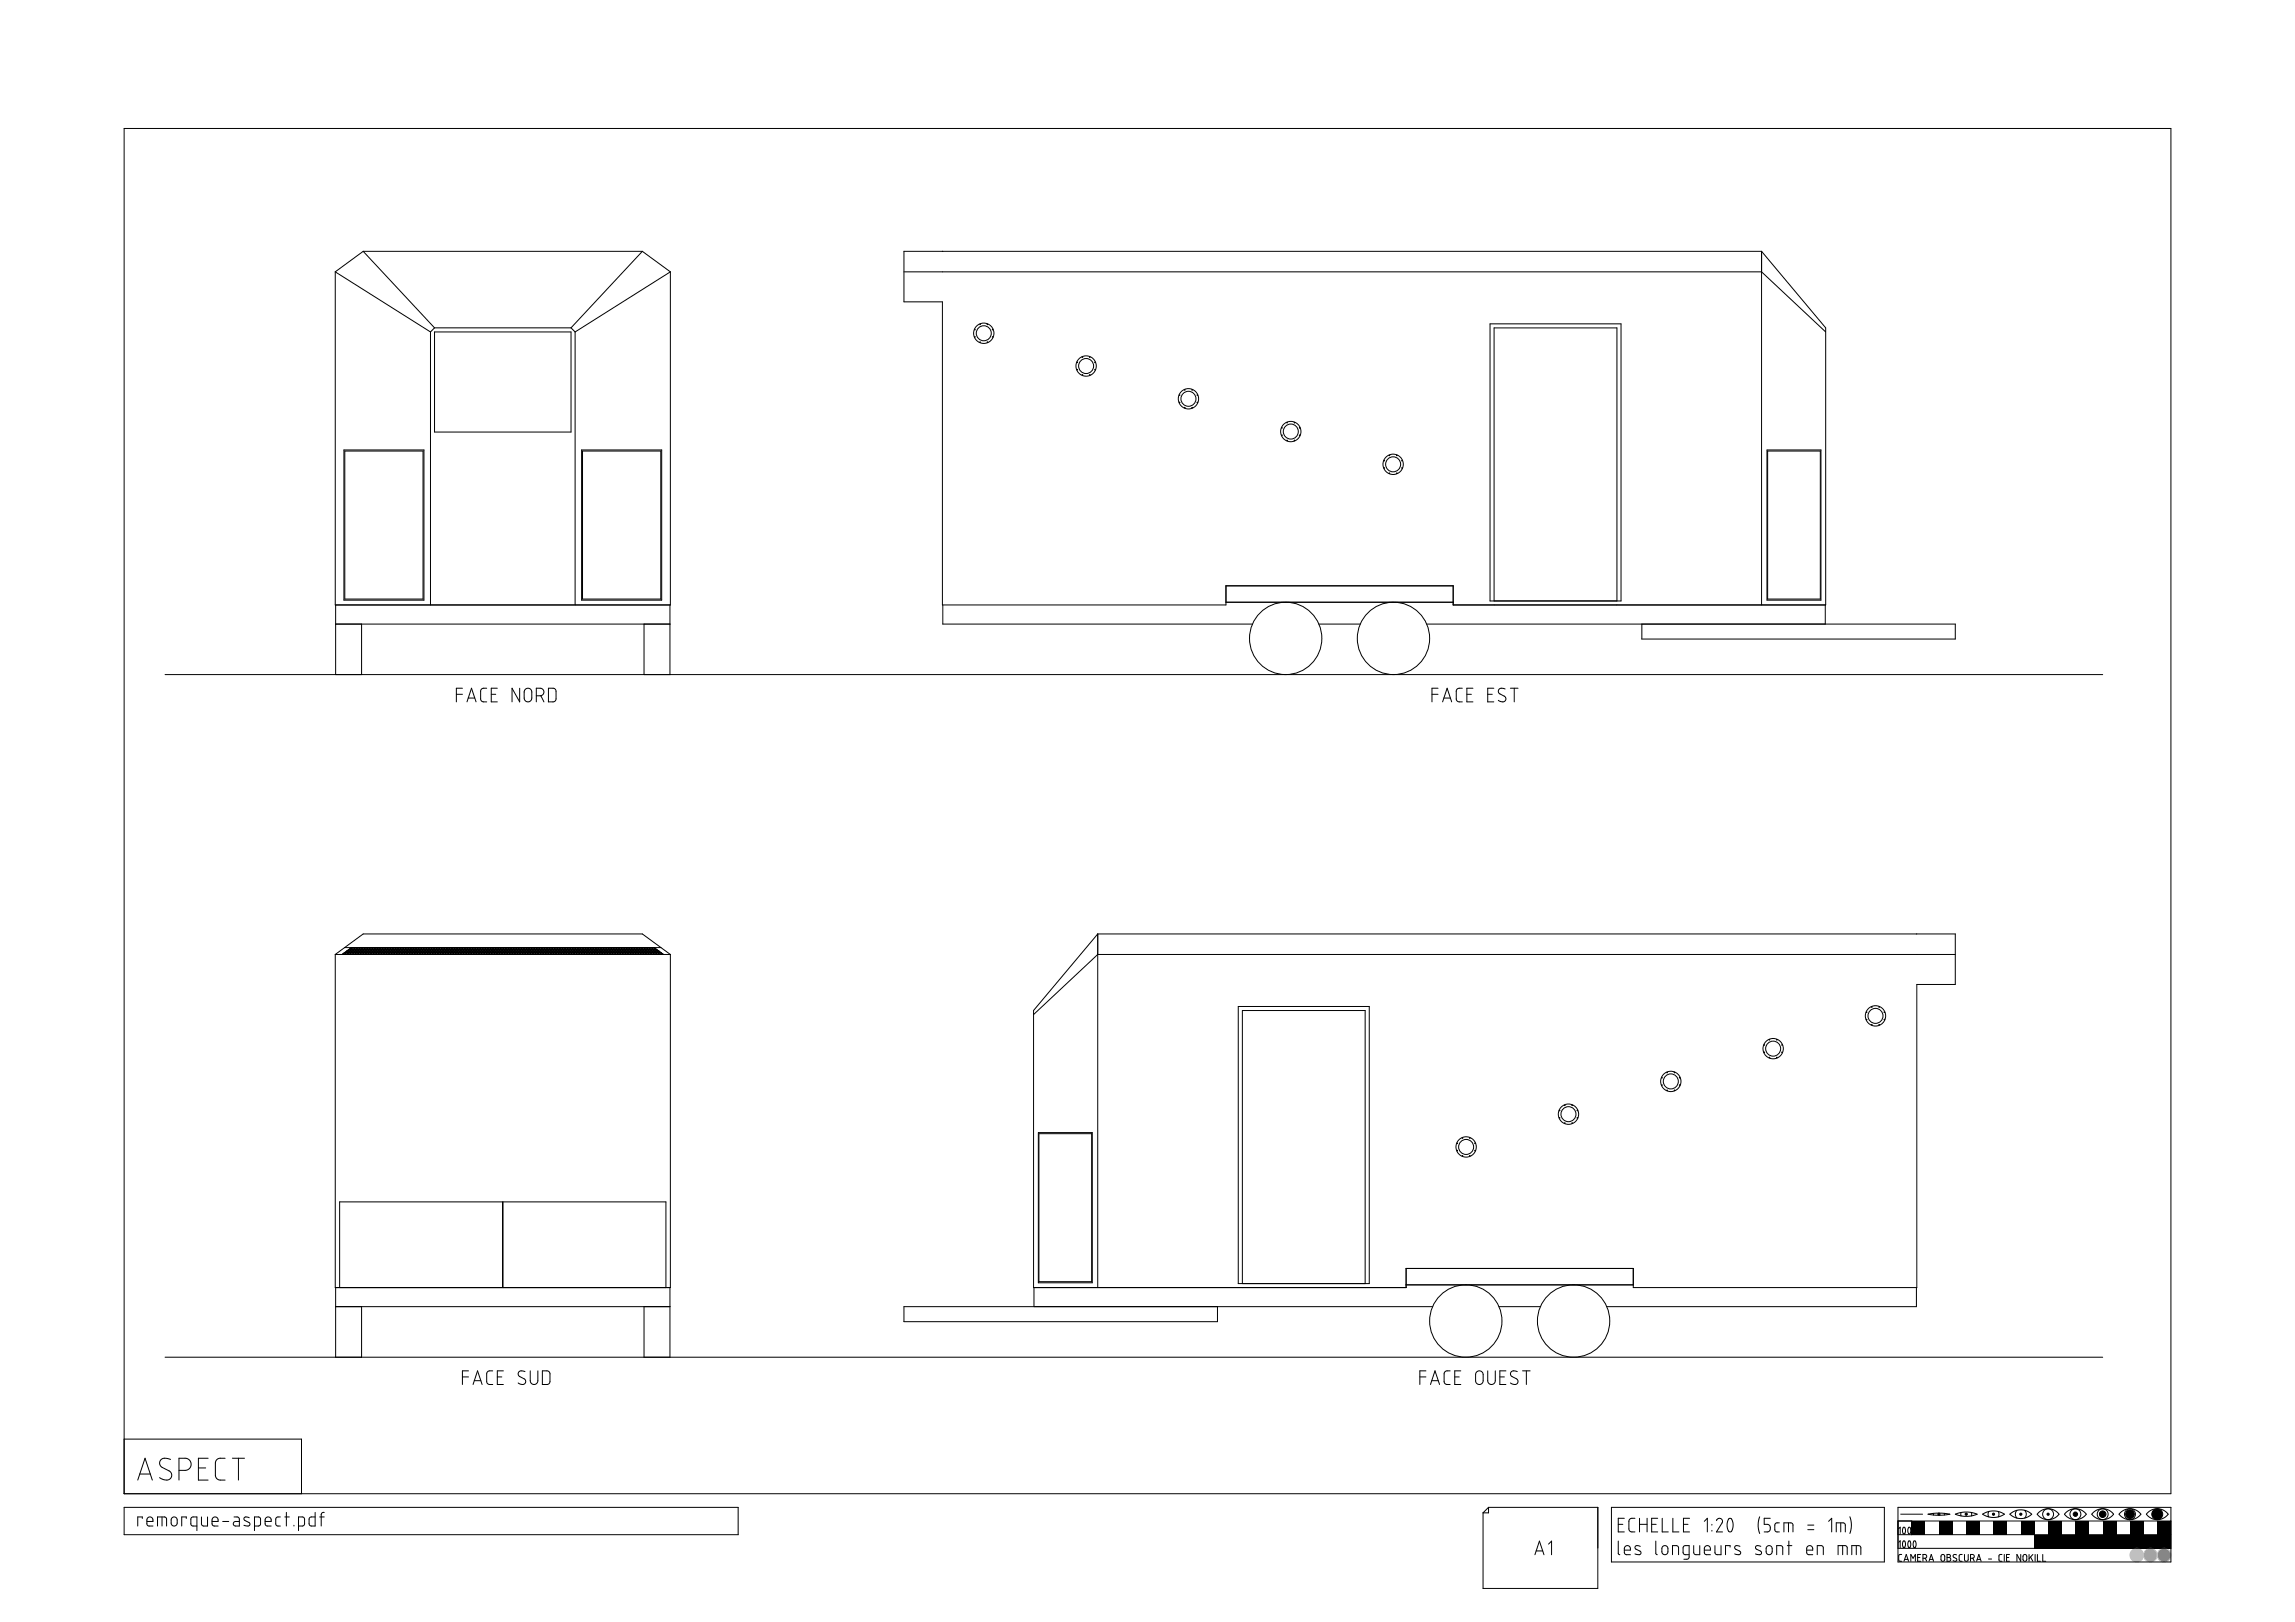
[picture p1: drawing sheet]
<svg xmlns="http://www.w3.org/2000/svg" width="841mm" height="594mm" viewBox="0 0 841 594" stroke-linecap="round" stroke-linejoin="round" font-family="sans-serif">
<g fill="none" stroke="#000" stroke-width=".37">
<path d="M45.5 47.1h750v500h-750zM122.9 99.6v122h122.8v-122M122.9 99.6l34.9 22M133.1 92.1h102.3M133.1 92.1l-10.2 7.5M133.1 92.1l26.1 28M235.4 92.1l10.3 7.5M235.4 92.1l-26.1 28M245.7 99.6l-34.9 22M331.3 92.1h314.2l23.5 28v101.5h-136.5v-7h-83.2v7h-103.9v-111h-14.1zM331.3 99.6h314.2l23.5 22M645.5 92.1v129.5"/>
<path d="M546 118.6h48v101.5h-48zM157.8 121.6v100M159.2 120.1h50.1M159.2 120.1l-1.4 1.5M159.2 121.6h50.1v36.6h-50.1zM209.3 120.1l1.5 1.5M210.8 121.6v100M126 164.8h29.4v55h-29.4zM126.4 165.2h28.6v54.2h-28.6zM213.1 164.8h29.4v55h-29.4zM213.5 165.2h28.6v54.2h-28.6zM647.5 164.8h19.8v55h-19.8z"/>
<path d="M647.8 165.2h19.3v54.2h-19.3zM123 221.6v25.5M123 228.6h122.5M132.5 228.6v18.5M236 228.6v18.5M245.5 221.6v25.5M345.5 221.6v7h113.5M449.3 220.6h83.2M483.3 228.6h15.2M522.8 228.6h193.7v5.5h-114.8v-5.5M547.5 220.1v-100h45v100M668.9 221.6v7"/>
<path d="M60.5 247.1h710.1M167.2 254.3h2.3M169.5 252.1h-2.3v5M171.1 257.1l1.7-5 1.7 5M171.6 255.7h2.4M178.4 252.1l-1.6 .1-.7 .8 .2 3.5 .6 .5 1.5 .1M180 254.3h1.7M182.2 252.1h-2.2v5h2.2M190.4 252.1v5l-2.8-5v5M192.4 252.6l1.3-.5 .6 .2 .5 .6 .1 3-.3 .6-.7 .5-1.1-.1-.6-.8-.1-2.7zM196.5 254.8h1.7l.8-.4 .3-1-.5-1-.7-.3h-1.6v5M198.2 254.8l1.1 2.3"/>
<path d="M201 252.1h1.9l.8 .7 .1 3.4-.7 .8-2.1 .1zM524.8 254.3h2.2M527 252.1h-2.2v5M528.7 257.1l1.6-5 1.7 5M529.1 255.7h2.4M535.9 252.1l-1.6 .1-.6 .8 .1 3.5 .6 .5 1.5 .1M537.5 254.3h1.7M539.8 252.1h-2.3v5h2.3M545.2 254.3h1.6M547.4 252.1h-2.2v5h2.2M551.6 252.3l-1.9-.1-.5 .4-.1 .7 .4 .8 2.1 1.1 .3 .7-.2 .6-.5 .5-.7 .1-1.4-.6M553.5 252.1h2.8"/>
<path d="M554.9 252.1v5M122.9 349.6v122h122.8v-122M122.9 349.6l10.2-7.5h102.3l10.3 7.5M122.9 349.6h122.8M126 349.1v.4h-.5M126.2 349h.4v.5h-.5v-.4M126.3 347.1h115.9M126.4 348.9h1.1v-.5h-.5v.5M126.4 348.8v.1M126.7 349h1.1v.5h-1.1zM126.9 348.5v.4M127.2 349v.5"/>
<path d="M127.3 349v.5M127.6 348.4h.5v.5h-.5zM127.8 347.8v.5l-.5-.1M127.9 349h.5v.5h-.5zM127.9 347.8h.5v.5h-.5zM128.2 348.4h1.1v.5h-1.1zM128.5 349h1.1v.5h-1.1zM128.5 347.8h1.1v.5h-1.1zM128.7 347.2h.6v.5l-1.1-.2M128.7 347.2v.5M128.7 348.4v.5M128.8 347.2v.5"/>
<path d="M128.8 348.4v.5M128.8 347.1l-3.4 2.5M129 347.8v.5M129 349v.5M129.1 347.8v.5M129.1 349v.5M129.4 348.4h.5v.5h-.5zM129.4 347.2h.5v.5h-.5zM129.7 349h.5v.5h-.5zM129.7 347.8h.5v.5h-.5zM130 348.4h1.1v.5h-1.1zM130 347.2h1.1v.5h-1.1z"/>
<path d="M130.3 349h.5v.5h-.5zM130.3 347.8h.5v.5h-.5zM130.5 347.2v.5M130.5 348.4v.5M130.6 347.2v.5M130.6 348.4v.5M130.9 349h.5v.5h-.5zM130.9 347.8h.5v.5h-.5zM131.2 348.4h.5v.5h-.5zM131.2 347.2h.5v.5h-.5zM131.5 349h1.1v.5h-1.1zM131.5 347.8h1.1v.5h-1.1z"/>
<path d="M131.8 348.4h1.1v.5h-1.1zM131.8 347.2h1.1v.5h-1.1zM132 347.8v.5M132 349v.5M132.1 347.8v.5M132.1 349v.5M132.3 347.2v.5M132.3 348.4v.5M132.4 347.2v.5M132.4 348.4v.5M132.7 349h.5v.5h-.5zM132.7 347.8h.5v.5h-.5z"/>
<path d="M133 348.4h.5v.5h-.5zM133 347.2h.5v.5h-.5zM133.3 349h1.1v.5h-1.1zM133.3 347.8h1.1v.5h-1.1zM133.6 348.4h1.1v.5h-1.1zM133.6 347.2h1.1v.5h-1.1zM133.8 347.8v.5M133.8 349v.5M133.9 347.8v.5M133.9 349v.5M134.1 347.2v.5M134.1 348.4v.5"/>
<path d="M134.2 347.2v.5M134.2 348.4v.5M134.5 349h.5v.5h-.5zM134.5 347.8h.5v.5h-.5zM134.8 348.4h.5v.5h-.5zM134.8 347.2h.5v.5h-.5zM135.1 349h1.1v.5h-1.1zM135.1 347.8h1.1v.5h-1.1zM135.4 348.4h.5v.5h-.5zM135.4 347.2h.5v.5h-.5zM135.6 347.8v.5M135.6 349v.5"/>
<path d="M135.7 347.8v.5M135.7 349v.5M136 348.4h.5v.5h-.5zM136 347.2h.5v.5h-.5zM136.3 349h.5v.5h-.5zM136.3 347.8h.5v.5h-.5zM136.6 348.4h.5v.5h-.5zM136.6 347.2h.5v.5h-.5zM136.9 349h1.1v.5h-1.1zM136.9 347.8h1.1v.5h-1.1zM137.2 348.4h.5v.5h-.5zM137.2 347.2h.5v.5h-.5z"/>
<path d="M137.4 347.8v.5M137.4 349v.5M137.5 347.8v.5M137.5 349v.5M137.8 348.4h.5v.5h-.5zM137.8 347.2h.5v.5h-.5zM138.1 349h.5v.5h-.5zM138.1 347.8h.5v.5h-.5zM138.4 348.4h1.1v.5h-1.1zM138.4 347.2h1.1v.5h-1.1zM138.7 349h1.1v.5h-1.1zM138.7 347.8h1.1v.5h-1.1z"/>
<path d="M138.9 347.2v.5M138.9 348.4v.5M139 347.2v.5M139 348.4v.5M139.2 347.8v.5M139.2 349v.5M139.3 347.8v.5M139.3 349v.5M139.6 348.4h.5v.5h-.5zM139.6 347.2h.5v.5h-.5zM139.9 349h.5v.5h-.5zM139.9 347.8h.5v.5h-.5z"/>
<path d="M140.2 348.4h1.1v.5h-1.1zM140.2 347.2h1.1v.5h-1.1zM140.5 349h1.1v.5h-1.1zM140.5 347.8h1.1v.5h-1.1zM140.7 347.2v.5M140.7 348.4v.5M140.8 347.2v.5M140.8 348.4v.5M141 347.8v.5M141 349v.5M141.1 347.8v.5M141.1 349v.5"/>
<path d="M141.4 348.4h.5v.5h-.5zM141.4 347.2h.5v.5h-.5zM141.7 349h.5v.5h-.5zM141.7 347.8h.5v.5h-.5zM142 348.4h1.1v.5h-1.1zM142 347.2h1.1v.5h-1.1zM142.3 349h.5v.5h-.5zM142.3 347.8h.5v.5h-.5zM142.5 347.2v.5M142.5 348.4v.5M142.6 347.2v.5M142.6 348.4v.5"/>
<path d="M142.9 349h.5v.5h-.5zM142.9 347.8h.5v.5h-.5zM143.2 348.4h.5v.5h-.5zM143.2 347.2h.5v.5h-.5zM143.5 349h.5v.5h-.5zM143.5 347.8h.5v.5h-.5zM143.8 348.4h1.1v.5h-1.1zM143.8 347.2h1.1v.5h-1.1zM144.1 349h.5v.5h-.5zM144.1 347.8h.5v.5h-.5zM144.3 347.2v.5M144.3 348.4v.5"/>
<path d="M144.4 347.2v.5M144.4 348.4v.5M144.7 349h.5v.5h-.5zM144.7 347.8h.5v.5h-.5zM145 348.4h.5v.5h-.5zM145 347.2h.5v.5h-.5zM145.3 349h1.1v.5h-1.1zM145.3 347.8h1.1v.5h-1.1zM145.6 348.4h1.1v.5h-1.1zM145.6 347.2h1.1v.5h-1.1zM145.8 347.8v.5M145.8 349v.5"/>
<path d="M145.9 347.8v.5M145.9 349v.5M146.1 347.2v.5M146.1 348.4v.5M146.2 347.2v.5M146.2 348.4v.5M146.5 349h.5v.5h-.5zM146.5 347.8h.5v.5h-.5zM146.8 348.4h.5v.5h-.5zM146.8 347.2h.5v.5h-.5zM147.1 349h1.1v.5h-1.1zM147.1 347.8h1.1v.5h-1.1z"/>
<path d="M147.4 348.4h1.1v.5h-1.1zM147.4 347.2h1.1v.5h-1.1zM147.6 347.8v.5M147.6 349v.5M147.7 347.8v.5M147.7 349v.5M147.9 347.2v.5M147.9 348.4v.5M148 347.2v.5M148 348.4v.5M148.3 349h.5v.5h-.5zM148.3 347.8h.5v.5h-.5z"/>
<path d="M148.6 348.4h.5v.5h-.5zM148.6 347.2h.5v.5h-.5zM148.9 349h1.1v.5h-1.1zM148.9 347.8h1.1v.5h-1.1zM149.2 348.4h.5v.5h-.5zM149.2 347.2h.5v.5h-.5zM149.4 347.8v.5M149.4 349v.5M149.5 347.8v.5M149.5 349v.5M149.8 348.4h.5v.5h-.5zM149.8 347.2h.5v.5h-.5z"/>
<path d="M150.1 349h.5v.5h-.5zM150.1 347.8h.5v.5h-.5zM150.4 348.4h1.1v.5h-1.1zM150.4 347.2h1.1v.5h-1.1zM150.7 349h1.1v.5h-1.1zM150.7 347.8h1.1v.5h-1.1zM150.9 347.2v.5M150.9 348.4v.5M151 347.2v.5M151 348.4v.5M151.2 347.8v.5M151.2 349v.5"/>
<path d="M151.3 347.8v.5M151.3 349v.5M151.6 348.4h.5v.5h-.5zM151.6 347.2h.5v.5h-.5zM151.9 349h.5v.5h-.5zM151.9 347.8h.5v.5h-.5zM152.2 348.4h1.1v.5h-1.1zM152.2 347.2h1.1v.5h-1.1zM152.5 349h1.1v.5h-1.1zM152.5 347.8h1.1v.5h-1.1zM152.7 347.2v.5M152.7 348.4v.5"/>
<path d="M152.8 347.2v.5M152.8 348.4v.5M153 347.8v.5M153 349v.5M153.1 347.8v.5M153.1 349v.5M153.4 348.4h.5v.5h-.5zM153.4 347.2h.5v.5h-.5zM153.7 349h.5v.5h-.5zM153.7 347.8h.5v.5h-.5zM154 348.4h1.1v.5h-1.1zM154 347.2h1.1v.5h-1.1z"/>
<path d="M154.3 349h1.1v.5h-1.1zM154.3 347.8h1.1v.5h-1.1zM154.5 347.2v.5M154.5 348.4v.5M154.6 347.2v.5M154.6 348.4v.5M154.8 347.8v.5M154.8 349v.5M154.9 347.8v.5M154.9 349v.5M155.2 348.4h.5v.5h-.5zM155.2 347.2h.5v.5h-.5z"/>
<path d="M155.5 349h.5v.5h-.5zM155.5 347.8h.5v.5h-.5zM155.8 348.4h1.1v.5h-1.1zM155.8 347.2h1.1v.5h-1.1zM156.1 349h.5v.5h-.5zM156.1 347.8h.5v.5h-.5zM156.3 347.2v.5M156.3 348.4v.5M156.4 347.2v.5M156.4 348.4v.5M156.7 349h.5v.5h-.5zM156.7 347.8h.5v.5h-.5z"/>
<path d="M157 348.4h.5v.5h-.5zM157 347.2h.5v.5h-.5zM157.3 349h1.1v.5h-1.1zM157.3 347.8h1.1v.5h-1.1zM157.6 348.4h1.1v.5h-1.1zM157.6 347.2h1.1v.5h-1.1zM157.8 347.8v.5M157.8 349v.5M157.9 347.8v.5M157.9 349v.5M158.1 347.2v.5M158.1 348.4v.5"/>
<path d="M158.2 347.2v.5M158.2 348.4v.5M158.5 349h.5v.5h-.5zM158.5 347.8h.5v.5h-.5zM158.8 348.4h.5v.5h-.5zM158.8 347.2h.5v.5h-.5zM159.1 349h1.1v.5h-1.1zM159.1 347.8h1.1v.5h-1.1zM159.4 348.4h1.1v.5h-1.1zM159.4 347.2h1.1v.5h-1.1zM159.6 347.8v.5M159.6 349v.5"/>
<path d="M159.7 347.8v.5M159.7 349v.5M159.9 347.2v.5M159.9 348.4v.5M160 347.2v.5M160 348.4v.5M160.3 349h.5v.5h-.5zM160.3 347.8h.5v.5h-.5zM160.6 348.4h.5v.5h-.5zM160.6 347.2h.5v.5h-.5zM160.9 349h1.1v.5h-1.1zM160.9 347.8h1.1v.5h-1.1z"/>
<path d="M161.2 348.4h.5v.5h-.5zM161.2 347.2h.5v.5h-.5zM161.4 347.8v.5M161.4 349v.5M161.5 347.8v.5M161.5 349v.5M161.8 348.4h.5v.5h-.5zM161.8 347.2h.5v.5h-.5zM162.1 349h.5v.5h-.5zM162.1 347.8h.5v.5h-.5zM162.4 348.4h.5v.5h-.5zM162.4 347.2h.5v.5h-.5z"/>
<path d="M162.7 349h1.1v.5h-1.1zM162.7 347.8h1.1v.5h-1.1zM163 348.4h.5v.5h-.5zM163 347.2h.5v.5h-.5zM163.2 347.8v.5M163.2 349v.5M163.3 347.8v.5M163.3 349v.5M163.6 348.4h.5v.5h-.5zM163.6 347.2h.5v.5h-.5zM163.9 349h.5v.5h-.5zM163.9 347.8h.5v.5h-.5z"/>
<path d="M164.2 348.4h1.1v.5h-1.1zM164.2 347.2h1.1v.5h-1.1zM164.5 349h1.1v.5h-1.1zM164.5 347.8h1.1v.5h-1.1zM164.7 347.2v.5M164.7 348.4v.5M164.8 347.2v.5M164.8 348.4v.5M165 347.8v.5M165 349v.5M165.1 347.8v.5M165.1 349v.5"/>
<path d="M165.4 348.4h.5v.5h-.5zM165.4 347.2h.5v.5h-.5zM165.7 349h.5v.5h-.5zM165.7 347.8h.5v.5h-.5zM166 348.4h1.1v.5h-1.1zM166 347.2h1.1v.5h-1.1zM166.3 349h1.1v.5h-1.1zM166.3 347.8h1.1v.5h-1.1zM166.5 347.2v.5M166.5 348.4v.5M166.6 347.2v.5M166.6 348.4v.5"/>
<path d="M166.8 347.8v.5M166.8 349v.5M166.9 347.8v.5M166.9 349v.5M167.2 348.4h.5v.5h-.5zM167.2 347.2h.5v.5h-.5zM167.5 349h.5v.5h-.5zM167.5 347.8h.5v.5h-.5zM167.8 348.4h1.1v.5h-1.1zM167.8 347.2h1.1v.5h-1.1zM168.1 349h.5v.5h-.5zM168.1 347.8h.5v.5h-.5z"/>
<path d="M168.3 347.2v.5M168.3 348.4v.5M168.4 347.2v.5M168.4 348.4v.5M168.7 349h.5v.5h-.5zM168.7 347.8h.5v.5h-.5zM169 348.4h.5v.5h-.5zM169 347.2h.5v.5h-.5zM169.3 349h.5v.5h-.5zM169.3 347.8h.5v.5h-.5zM169.6 348.4h1.1v.5h-1.1zM169.6 347.2h1.1v.5h-1.1z"/>
<path d="M169.9 349h.5v.5h-.5zM169.9 347.8h.5v.5h-.5zM170.1 347.2v.5M170.1 348.4v.5M170.2 347.2v.5M170.2 348.4v.5M170.5 349h.5v.5h-.5zM170.5 347.8h.5v.5h-.5zM170.8 348.4h.5v.5h-.5zM170.8 347.2h.5v.5h-.5zM171.1 349h1.1v.5h-1.1zM171.1 347.8h1.1v.5h-1.1z"/>
<path d="M171.4 348.4h1.1v.5h-1.1zM171.4 347.2h1.1v.5h-1.1zM171.6 347.8v.5M171.6 349v.5M171.7 347.8v.5M171.7 349v.5M171.9 347.2v.5M171.9 348.4v.5M172 347.2v.5M172 348.4v.5M172.3 349h.5v.5h-.5zM172.3 347.8h.5v.5h-.5z"/>
<path d="M172.6 348.4h.5v.5h-.5zM172.6 347.2h.5v.5h-.5zM172.9 349h1.1v.5h-1.1zM172.9 347.8h1.1v.5h-1.1zM173.2 348.4h1.1v.5h-1.1zM173.2 347.2h1.1v.5h-1.1zM173.4 347.8v.5M173.4 349v.5M173.5 347.8v.5M173.5 349v.5M173.7 347.2v.5M173.7 348.4v.5"/>
<path d="M173.8 347.2v.5M173.8 348.4v.5M174.1 349h.5v.5h-.5zM174.1 347.8h.5v.5h-.5zM174.4 348.4h.5v.5h-.5zM174.4 347.2h.5v.5h-.5zM174.7 349h1.1v.5h-1.1zM174.7 347.8h1.1v.5h-1.1zM175 348.4h.5v.5h-.5zM175 347.2h.5v.5h-.5zM175.2 347.8v.5M175.2 349v.5"/>
<path d="M175.3 347.8v.5M175.3 349v.5M175.6 348.4h.5v.5h-.5zM175.6 347.2h.5v.5h-.5zM175.9 349h.5v.5h-.5zM175.9 347.8h.5v.5h-.5zM176.2 348.4h.5v.5h-.5zM176.2 347.2h.5v.5h-.5zM176.5 349h1.1v.5h-1.1zM176.5 347.8h1.1v.5h-1.1zM176.8 348.4h.5v.5h-.5zM176.8 347.2h.5v.5h-.5z"/>
<path d="M177 347.8v.5M177 349v.5M177.1 347.8v.5M177.1 349v.5M177.4 348.4h.5v.5h-.5zM177.4 347.2h.5v.5h-.5zM177.7 349h.5v.5h-.5zM177.7 347.8h.5v.5h-.5zM178 348.4h1.1v.5h-1.1zM178 347.2h1.1v.5h-1.1zM178.3 349h1.1v.5h-1.1zM178.3 347.8h1.1v.5h-1.1z"/>
<path d="M178.5 347.2v.5M178.5 348.4v.5M178.6 347.2v.5M178.6 348.4v.5M178.8 347.8v.5M178.8 349v.5M178.9 347.8v.5M178.9 349v.5M179.2 348.4h.5v.5h-.5zM179.2 347.2h.5v.5h-.5zM179.5 349h.5v.5h-.5zM179.5 347.8h.5v.5h-.5z"/>
<path d="M179.8 348.4h1.1v.5h-1.1zM179.8 347.2h1.1v.5h-1.1zM180.1 349h1.1v.5h-1.1zM180.1 347.8h1.1v.5h-1.1zM180.3 347.2v.5M180.3 348.4v.5M180.4 347.2v.5M180.4 348.4v.5M180.6 347.8v.5M180.6 349v.5M180.7 347.8v.5M180.7 349v.5"/>
<path d="M181 348.4h.5v.5h-.5zM181 347.2h.5v.5h-.5zM181.3 349h.5v.5h-.5zM181.3 347.8h.5v.5h-.5zM181.6 348.4h1.1v.5h-1.1zM181.6 347.2h1.1v.5h-1.1zM181.9 349h.5v.5h-.5zM181.9 347.8h.5v.5h-.5zM182.1 347.2v.5M182.1 348.4v.5M182.2 347.2v.5M182.2 348.4v.5"/>
<path d="M182.5 349h.5v.5h-.5zM182.5 347.8h.5v.5h-.5zM182.8 348.4h.5v.5h-.5zM182.8 347.2h.5v.5h-.5zM183.1 349h1.1v.5h-1.1zM183.1 347.8h1.1v.5h-1.1zM183.4 348.4h1.1v.5h-1.1zM183.4 347.2h1.1v.5h-1.1zM183.6 347.8v.5M183.6 349v.5M183.7 347.8v.5M183.7 349v.5"/>
<path d="M183.9 347.2v.5M183.9 348.4v.5M184 347.2v.5M184 348.4v.5M184.3 347.8h.5v.5h-.5zM184.3 349h.5v.5h-.5zM184.6 348.4h.5v.5h-.5zM184.6 347.2h.5v.5h-.5zM184.9 349h1.1v.5h-1.1zM184.9 347.8h1.1v.5h-1.1zM185.2 348.4h1.1v.5h-1.1zM185.2 347.2h1.1v.5h-1.1z"/>
<path d="M185.4 347.8v.5M185.4 349v.5M185.5 347.8v.5M185.5 349v.5M185.7 347.2v.5M185.7 348.4v.5M185.8 347.2v.5M185.8 348.4v.5M186.1 349h.5v.5h-.5zM186.1 347.8h.5v.5h-.5zM186.4 348.4h.5v.5h-.5zM186.4 347.2h.5v.5h-.5z"/>
<path d="M186.7 349h1.1v.5h-1.1zM186.7 347.8h1.1v.5h-1.1zM187 348.4h.5v.5h-.5zM187 347.2h.5v.5h-.5zM187.2 347.8v.5M187.2 349v.5M187.3 347.8v.5M187.3 349v.5M187.6 348.4h.5v.5h-.5zM187.6 347.2h.5v.5h-.5zM187.9 349h.5v.5h-.5zM187.9 347.8h.5v.5h-.5z"/>
<path d="M188.2 348.4h.5v.5h-.5zM188.2 347.2h.5v.5h-.5zM188.5 349h1.1v.5h-1.1zM188.5 347.8h1.1v.5h-1.1zM188.8 348.4h.5v.5h-.5zM188.8 347.2h.5v.5h-.5zM189 347.8v.5M189 349v.5M189.1 347.8v.5M189.1 349v.5M189.4 348.4h.5v.5h-.5zM189.4 347.2h.5v.5h-.5z"/>
<path d="M189.7 349h.5v.5h-.5zM189.7 347.8h.5v.5h-.5zM190 348.4h1.1v.5h-1.1zM190 347.2h1.1v.5h-1.1zM190.3 349h1.1v.5h-1.1zM190.3 347.8h1.1v.5h-1.1zM190.5 347.2v.5M190.5 348.4v.5M190.6 347.2v.5M190.6 348.4v.5M190.8 347.8v.5M190.8 349v.5"/>
<path d="M190.9 347.8v.5M190.9 349v.5M191.2 348.4h.5v.5h-.5zM191.2 347.2h.5v.5h-.5zM191.5 349h.5v.5h-.5zM191.5 347.8h.5v.5h-.5zM191.8 348.4h1.1v.5h-1.1zM191.8 347.2h1.1v.5h-1.1zM192.1 349h1.1v.5h-1.1zM192.1 347.8h1.1v.5h-1.1zM192.3 347.2v.5M192.3 348.4v.5"/>
<path d="M192.4 347.2v.5M192.4 348.4v.5M192.6 347.8v.5M192.6 349v.5M192.7 347.8v.5M192.7 349v.5M193 348.4h.5v.5h-.5zM193 347.2h.5v.5h-.5zM193.3 349h.5v.5h-.5zM193.3 347.8h.5v.5h-.5zM193.6 348.4h1.1v.5h-1.1zM193.6 347.2h1.1v.5h-1.1z"/>
<path d="M193.9 349h.5v.5h-.5zM193.9 347.8h.5v.5h-.5zM194.1 347.2v.5M194.1 348.4v.5M194.2 347.2v.5M194.2 348.4v.5M194.5 349h.5v.5h-.5zM194.5 347.8h.5v.5h-.5zM194.8 348.4h.5v.5h-.5zM194.8 347.2h.5v.5h-.5zM195.1 349h.5v.5h-.5zM195.1 347.8h.5v.5h-.5z"/>
<path d="M195.4 348.4h1.1v.5h-1.1zM195.4 347.2h1.1v.5h-1.1zM195.7 349h.5v.5h-.5zM195.7 347.8h.5v.5h-.5zM195.9 347.2v.5M195.9 348.4v.5M196 347.2v.5M196 348.4v.5M196.3 349h.5v.5h-.5zM196.3 347.8h.5v.5h-.5zM196.6 348.4h.5v.5h-.5zM196.6 347.2h.5v.5h-.5z"/>
<path d="M196.9 349h1.1v.5h-1.1zM196.9 347.8h1.1v.5h-1.1zM197.2 348.4h1.1v.5h-1.1zM197.2 347.2h1.1v.5h-1.1zM197.4 347.8v.5M197.4 349v.5M197.5 347.8v.5M197.5 349v.5M197.7 347.2v.5M197.7 348.4v.5M197.8 347.2v.5M197.8 348.4v.5"/>
<path d="M198.1 349h.5v.5h-.5zM198.1 347.8h.5v.5h-.5zM198.4 348.4h.5v.5h-.5zM198.4 347.2h.5v.5h-.5zM198.7 349h1.1v.5h-1.1zM198.7 347.8h1.1v.5h-1.1zM199 348.4h1.1v.5h-1.1zM199 347.2h1.1v.5h-1.1zM199.2 347.8v.5M199.2 349v.5M199.3 347.8v.5M199.3 349v.5"/>
<path d="M199.5 347.2v.5M199.5 348.4v.5M199.9 349h.5v.5h-.5zM199.9 347.8h.5v.5h-.5zM200.2 348.4h.5v.5h-.5zM200.2 347.2h.5v.5h-.5zM200.5 349h1.1v.5h-1.1zM200.5 347.8h1.1v.5h-1.1zM200.8 348.4h.5v.5h-.5zM200.8 347.2h.5v.5h-.5zM201 347.8v.5M201 349v.5"/>
<path d="M201.1 347.8v.5M201.1 349v.5M201.4 348.4h.5v.5h-.5zM201.4 347.2h.5v.5h-.5zM201.7 349h.5v.5h-.5zM201.7 347.8h.5v.5h-.5zM202 348.4h.5v.5h-.5zM202 347.2h.5v.5h-.5zM202.3 349h1.1v.5h-1.1zM202.3 347.8h1.1v.5h-1.1zM202.6 348.4h.5v.5h-.5zM202.6 347.2h.5v.5h-.5z"/>
<path d="M202.8 347.8v.5M202.8 349v.5M202.9 347.8v.5M202.9 349v.5M203.2 348.4h.5v.5h-.5zM203.2 347.2h.5v.5h-.5zM203.5 349h.5v.5h-.5zM203.5 347.8h.5v.5h-.5zM203.8 348.4h1.1v.5h-1.1zM203.8 347.2h1.1v.5h-1.1zM204.1 349h1.1v.5h-1.1zM204.1 347.8h1.1v.5h-1.1z"/>
<path d="M204.3 347.2v.5M204.3 348.4v.5M204.4 347.2v.5M204.4 348.4v.5M204.6 347.8v.5M204.6 349v.5M204.7 347.8v.5M204.7 349v.5M205 348.4h.5v.5h-.5zM205 347.2h.5v.5h-.5zM205.3 349h.5v.5h-.5zM205.3 347.8h.5v.5h-.5z"/>
<path d="M205.6 348.4h1.1v.5h-1.1zM205.6 347.2h1.1v.5h-1.1zM205.9 349h1.1v.5h-1.1zM205.9 347.8h1.1v.5h-1.1zM206.1 347.2v.5M206.1 348.4v.5M206.2 347.2v.5M206.2 348.4v.5M206.4 347.8v.5M206.4 349v.5M206.5 347.8v.5M206.5 349v.5"/>
<path d="M206.8 348.4h.5v.5h-.5zM206.8 347.2h.5v.5h-.5zM207.1 349h.5v.5h-.5zM207.1 347.8h.5v.5h-.5zM207.4 348.4h1.1v.5h-1.1zM207.4 347.2h1.1v.5h-1.1zM207.7 349h.5v.5h-.5zM207.7 347.8h.5v.5h-.5zM207.9 347.2v.5M207.9 348.4v.5M208 347.2v.5M208 348.4v.5"/>
<path d="M208.3 349h.5v.5h-.5zM208.3 347.8h.5v.5h-.5zM208.6 348.4h.5v.5h-.5zM208.6 347.2h.5v.5h-.5zM208.9 349h1.1v.5h-1.1zM208.9 347.8h1.1v.5h-1.1zM209.2 348.4h1.1v.5h-1.1zM209.2 347.2h1.1v.5h-1.1zM209.4 347.8v.5M209.4 349v.5M209.5 347.8v.5M209.5 349v.5"/>
<path d="M209.7 347.2v.5M209.7 348.4v.5M209.8 347.2v.5M209.8 348.4v.5M210.1 349h.5v.5h-.5zM210.1 347.8h.5v.5h-.5zM210.4 348.4h.5v.5h-.5zM210.4 347.2h.5v.5h-.5zM210.7 349h1.1v.5h-1.1zM210.7 347.8h1.1v.5h-1.1zM211 348.4h1.1v.5h-1.1zM211 347.2h1.1v.5h-1.1z"/>
<path d="M211.2 347.8v.5M211.2 349v.5M211.3 347.8v.5M211.3 349v.5M211.5 347.2v.5M211.5 348.4v.5M211.9 349h.5v.5h-.5zM211.9 347.8h.5v.5h-.5zM212.2 348.4h.5v.5h-.5zM212.2 347.2h.5v.5h-.5zM212.5 349h1.1v.5h-1.1zM212.5 347.8h1.1v.5h-1.1z"/>
<path d="M212.8 348.4h1.1v.5h-1.1zM212.8 347.2h1.1v.5h-1.1zM213 347.8v.5M213 349v.5M213.1 347.8v.5M213.1 349v.5M213.3 347.2v.5M213.3 348.4v.5M213.4 347.2v.5M213.4 348.4v.5M213.7 349h.5v.5h-.5zM213.7 347.8h.5v.5h-.5z"/>
<path d="M214 348.4h.5v.5h-.5zM214 347.2h.5v.5h-.5zM214.3 349h1.1v.5h-1.1zM214.3 347.8h1.1v.5h-1.1zM214.6 348.4h.5v.5h-.5zM214.6 347.2h.5v.5h-.5zM214.8 347.8v.5M214.8 349v.5M214.9 347.8v.5M214.9 349v.5M215.2 348.4h.5v.5h-.5zM215.2 347.2h.5v.5h-.5z"/>
<path d="M215.5 349h.5v.5h-.5zM215.5 347.8h.5v.5h-.5zM215.8 348.4h1.1v.5h-1.1zM215.8 347.2h1.1v.5h-1.1zM216.1 349h1.1v.5h-1.1zM216.1 347.8h1.1v.5h-1.1zM216.3 347.2v.5M216.3 348.4v.5M216.4 347.2v.5M216.4 348.4v.5M216.6 347.8v.5M216.6 349v.5"/>
<path d="M216.7 347.8v.5M216.7 349v.5M217 348.4h.5v.5h-.5zM217 347.2h.5v.5h-.5zM217.3 349h.5v.5h-.5zM217.3 347.8h.5v.5h-.5zM217.6 348.4h1.1v.5h-1.1zM217.6 347.2h1.1v.5h-1.1zM217.9 349h1.1v.5h-1.1zM217.9 347.8h1.1v.5h-1.1zM218.1 347.2v.5M218.1 348.4v.5"/>
<path d="M218.2 347.2v.5M218.2 348.4v.5M218.4 347.8v.5M218.4 349v.5M218.5 347.8v.5M218.5 349v.5M218.8 348.4h.5v.5h-.5zM218.8 347.2h.5v.5h-.5zM219.1 349h.5v.5h-.5zM219.1 347.8h.5v.5h-.5zM219.4 348.4h1.1v.5h-1.1zM219.4 347.2h1.1v.5h-1.1z"/>
<path d="M219.7 349h.5v.5h-.5zM219.7 347.8h.5v.5h-.5zM219.9 347.2v.5M219.9 348.4v.5M220 347.2v.5M220 348.4v.5M220.3 349h.5v.5h-.5zM220.3 347.8h.5v.5h-.5zM220.6 348.4h.5v.5h-.5zM220.6 347.2h.5v.5h-.5zM220.9 349h.5v.5h-.5zM220.9 347.8h.5v.5h-.5z"/>
<path d="M221.2 348.4h1.1v.5h-1.1zM221.2 347.2h1.1v.5h-1.1zM221.5 349h.5v.5h-.5zM221.5 347.8h.5v.5h-.5zM221.7 347.2v.5M221.7 348.4v.5M221.8 347.2v.5M221.8 348.4v.5M222.1 349h.5v.5h-.5zM222.1 347.8h.5v.5h-.5zM222.4 348.4h.5v.5h-.5zM222.4 347.2h.5v.5h-.5z"/>
<path d="M222.7 349h1.1v.5h-1.1zM222.7 347.8h1.1v.5h-1.1zM223 348.4h1.1v.5h-1.1zM223 347.2h1.1v.5h-1.1zM223.2 347.8v.5M223.2 349v.5M223.3 347.8v.5M223.3 349v.5M223.5 347.2v.5M223.5 348.4v.5M223.9 349h.5v.5h-.5zM223.9 347.8h.5v.5h-.5z"/>
<path d="M224.2 348.4h.5v.5h-.5zM224.2 347.2h.5v.5h-.5zM224.5 349h1.1v.5h-1.1zM224.5 347.8h1.1v.5h-1.1zM224.8 348.4h1.1v.5h-1.1zM224.8 347.2h1.1v.5h-1.1zM225 347.8v.5M225 349v.5M225.1 347.8v.5M225.1 349v.5M225.3 347.2v.5M225.3 348.4v.5"/>
<path d="M225.4 347.2v.5M225.4 348.4v.5M225.7 349h.5v.5h-.5zM225.7 347.8h.5v.5h-.5zM226 348.4h.5v.5h-.5zM226 347.2h.5v.5h-.5zM226.3 349h1.1v.5h-1.1zM226.3 347.8h1.1v.5h-1.1zM226.6 348.4h.5v.5h-.5zM226.6 347.2h.5v.5h-.5zM226.8 347.8v.5M226.8 349v.5"/>
<path d="M226.9 347.8v.5M226.9 349v.5M227.2 348.4h.5v.5h-.5zM227.2 347.2h.5v.5h-.5zM227.5 349h.5v.5h-.5zM227.5 347.8h.5v.5h-.5zM227.8 348.4h.5v.5h-.5zM227.8 347.2h.5v.5h-.5zM228.1 349h1.1v.5h-1.1zM228.1 347.8h1.1v.5h-1.1zM228.4 348.4h.5v.5h-.5zM228.4 347.2h.5v.5h-.5z"/>
<path d="M228.6 347.8v.5M228.6 349v.5M228.7 347.8v.5M228.7 349v.5M229 348.4h.5v.5h-.5zM229 347.2h.5v.5h-.5zM229.3 349h.5v.5h-.5zM229.3 347.8h.5v.5h-.5zM229.6 348.4h1.1v.5h-1.1zM229.6 347.2h1.1v.5h-1.1zM229.9 349h1.1v.5h-1.1zM229.9 347.8h1.1v.5h-1.1z"/>
<path d="M230.1 347.2v.5M230.1 348.4v.5M230.2 347.2v.5M230.2 348.4v.5M230.4 347.8v.5M230.4 349v.5M230.5 347.8v.5M230.5 349v.5M230.8 348.4h.5v.5h-.5zM230.8 347.2h.5v.5h-.5zM231.1 349h.5v.5h-.5zM231.1 347.8h.5v.5h-.5z"/>
<path d="M231.4 348.4h1.1v.5h-1.1zM231.4 347.2h1.1v.5h-1.1zM231.7 349h1.1v.5h-1.1zM231.7 347.8h1.1v.5h-1.1zM231.9 347.2v.5M231.9 348.4v.5M232 347.2v.5M232 348.4v.5M232.2 347.8v.5M232.2 349v.5M232.6 348.4h.5v.5h-.5zM232.6 347.2h.5v.5h-.5z"/>
<path d="M232.9 349h.5v.5h-.5zM232.9 347.8h.5v.5h-.5zM233.2 348.4h1.1v.5h-1.1zM233.2 347.2h1.1v.5h-1.1zM233.5 349h.5v.5h-.5zM233.5 347.8h.5v.5h-.5zM233.7 347.2v.5M233.7 348.4v.5M233.8 347.2v.5M233.8 348.4v.5M234.1 349h.5v.5h-.5zM234.1 347.8h.5v.5h-.5z"/>
<path d="M234.4 348.4h.5v.5h-.5zM234.4 347.2h.5v.5h-.5zM234.7 349h1.1v.5h-1.1zM234.7 347.8h1.1v.5h-1.1zM235 348.4h1.1v.5h-1.1zM235 347.2h1.1v.5h-1.1zM235.2 347.8v.5M235.2 349v.5M235.3 347.8v.5M235.3 349v.5M235.5 347.2v.5M235.5 348.4v.5"/>
<path d="M235.9 349h.5v.5h-.5zM235.9 347.8h.5v.5h-.5zM236.2 348.4h.5v.5h-.5zM236.2 347.2h.5v.5h-.5zM236.5 349h1.1v.5h-1.1zM236.5 347.8h1.1v.5h-1.1zM236.8 348.4h1.1v.5h-1.1zM236.8 347.2h1.1v.5h-1.1zM237 347.8v.5M237 349v.5M237.1 347.8v.5M237.1 349v.5"/>
<path d="M237.3 347.2v.5M237.3 348.4v.5M237.4 347.2v.5M237.4 348.4v.5M237.7 349h.5v.5h-.5zM237.7 347.8h.5v.5h-.5zM238 348.4h.5v.5h-.5zM238 347.2h.5v.5h-.5zM238.3 349h1.1v.5h-1.1zM238.3 347.8h1.1v.5h-1.1zM238.6 348.4h1.1v.5h-1.1zM238.6 347.2h1.1v.5h-1.1z"/>
<path d="M238.8 347.8v.5M238.8 349v.5M238.9 347.8v.5M238.9 349v.5M239.1 347.2v.5M239.1 348.4v.5M239.2 347.2v.5M239.2 348.4v.5M239.5 349h.5v.5h-.5zM239.5 347.8h.5v.5h-.5zM239.7 347.1l3.4 2.5M239.8 348.4h.5v.5h-.5z"/>
<path d="M239.8 347.2v.5l.5-.2M240.1 349h1.1v.5h-1.1zM240.4 348.4h.5v.5h-.5zM240.6 349v.5M240.7 347.8v.5M240.7 349v.5M241 348.4h.5v.5h-.5zM241.2 348.2l-1.1 .1v-.5h.5v.5M241.3 349h.5v.5h-.5zM241.6 348.5v.4h.5M242.1 348.8v.1M242.3 349h-.4v.5h1.1"/>
<path d="M242.4 349.1v.4M242.5 349.1v.4M402.3 342.1h314.2v18.5h-14.1v111h-103.9v-7h-83.2v7h-136.5v-101.5zM402.3 342.1v129.5M716.5 349.6h-314.2l-23.5 22M453.8 368.6h48v101.5h-48zM380.5 414.8h19.8v55h-19.8zM380.7 415.2h19.3v54.2h-19.3zM123 478.6h122.5M123 471.6v25.5M124.5 471.6v-31.4h59.6v31.4M132.5 478.6v18.5"/>
<path d="M184.3 471.6v-31.4h59.7v31.4M236 478.6v18.5M245.5 471.6v25.5M378.9 471.6v7M446.2 478.6v5.5h-114.9v-5.5h193.7M455.3 470.1v-100h45v100M515.3 470.6h83.2M549.3 478.6h15.2M702.3 471.6v7h-113.5M60.5 497.1h710.1M169.5 504.3h2.2M171.7 502.1h-2.2v5"/>
<path d="M173.4 507.1l1.6-5 1.7 5M173.8 505.7h2.4M180.6 502.1l-1.6 .1-.6 .8 .1 3.5 .7 .6h1.4M182.2 504.3h1.7M184.5 502.1h-2.3v5h2.3M192.4 502.4l-1.8-.3-.5 .4-.2 .7 .3 .8 2.3 1.4 .2 .7-.3 .6-1.1 .4-1.4-.6M194.3 502.1l.1 4 .4 .6 .8 .4 .9-.2 .5-.8 .1-4M198.8 502.1h1.9l.8 .7v3.4l-.6 .8-2.1 .1zM520.3 504.3h2.2M522.5 502.1h-2.2v5M524.2 507.1l1.7-5 1.6 5M524.7 505.7h2.4"/>
<path d="M531.4 502.1l-1.5 .1-.7 .9 .1 3.4 .8 .6h1.3M533.1 504.3h1.7M535.3 502.1h-2.2v5h2.2M541.1 502.5l1.2-.4 .8 .4 .4 .6v2.9l-.4 .7-.5 .3h-1l-.8-.8-.1-2.9zM545.2 502.1v3.8l.5 .9 .7 .3 1-.3 .5-.7 .1-4M549.6 504.3h1.7M551.9 502.1h-2.3v5h2.3M556 502.4l-1.8-.2-.5 .4-.2 .7 .4 .8 2.1 1.1 .3 .7-.2 .7-.5 .4-.6 .1-1.5-.6M558 502.1h2.7M559.4 502.1v5M45.5 527.1h65v20M51.2 539.9h3.9"/>
<path d="M62.5 534.5l-1.4-.4-1.4 .1-1 .8-.2 1 .7 1.3 3.3 1.9 .4 .9-.2 1.1-.5 .5-.9 .4-1.5-.2-1.3-.7M65.6 538.5h2.6l1.2-.6 .5-.8 .1-1-.8-1.5-1.1-.5h-2.5v8M72.7 537.7h2.7M76.3 534.1h-3.6v8h3.6M82.5 534.1l-2.5 .1-.8 .7-.3 .8v4.7l.3 .8 1.1 .9h2.2M85.2 534.1h4.4M87.4 534.1v8M50.5 542.1l2.6-8 2.7 8"/>
<circle cx="359.2" cy="118.8" r=".13"/>
<circle cx="361.9" cy="118.8" r=".13"/>
<circle cx="357.3" cy="120.7" r=".13"/>
<circle cx="357.3" cy="123.4" r=".13"/>
<circle cx="359.2" cy="125.3" r=".13"/>
<circle cx="360.5" cy="122.1" r="3.7"/>
<circle cx="360.5" cy="122.1" r="2.75"/>
<circle cx="361.9" cy="125.3" r=".13"/>
<circle cx="363.8" cy="120.7" r=".13"/>
<circle cx="363.8" cy="123.4" r=".12"/>
<circle cx="394.8" cy="135.4" r=".13"/>
<circle cx="394.8" cy="132.7" r=".13"/>
<circle cx="396.7" cy="130.8" r=".13"/>
<circle cx="396.7" cy="137.3" r=".13"/>
<circle cx="398" cy="134.1" r="3.7"/>
<circle cx="398" cy="134.1" r="2.75"/>
<circle cx="399.4" cy="130.8" r=".13"/>
<circle cx="399.4" cy="137.3" r=".13"/>
<circle cx="401.3" cy="135.4" r=".13"/>
<circle cx="401.3" cy="132.7" r=".13"/>
<circle cx="432.3" cy="147.4" r=".13"/>
<circle cx="432.3" cy="144.7" r=".13"/>
<circle cx="434.2" cy="142.8" r=".13"/>
<circle cx="434.2" cy="149.3" r=".13"/>
<circle cx="435.5" cy="146.1" r="3.7"/>
<circle cx="435.5" cy="146.1" r="2.75"/>
<circle cx="436.9" cy="142.8" r=".13"/>
<circle cx="436.9" cy="149.3" r=".13"/>
<circle cx="438.8" cy="147.4" r=".13"/>
<circle cx="438.8" cy="144.7" r=".13"/>
<circle cx="469.8" cy="156.7" r=".13"/>
<circle cx="469.8" cy="159.4" r=".13"/>
<circle cx="471.7" cy="154.8" r=".13"/>
<circle cx="473" cy="158.1" r="3.7"/>
<circle cx="473" cy="158.1" r="2.75"/>
<circle cx="474.4" cy="154.8" r=".13"/>
<circle cx="476.3" cy="156.7" r=".13"/>
<circle cx="476.3" cy="159.4" r=".13"/>
<circle cx="471.7" cy="161.3" r=".13"/>
<circle cx="474.4" cy="161.3" r=".13"/>
<circle cx="507.3" cy="168.7" r=".13"/>
<circle cx="507.3" cy="171.4" r=".13"/>
<circle cx="509.2" cy="173.3" r=".13"/>
<circle cx="509.2" cy="166.8" r=".13"/>
<circle cx="510.5" cy="170.1" r="3.7"/>
<circle cx="510.5" cy="170.1" r="2.75"/>
<circle cx="511.9" cy="173.3" r=".13"/>
<circle cx="511.9" cy="166.8" r=".13"/>
<circle cx="513.8" cy="168.7" r=".13"/>
<circle cx="513.8" cy="171.4" r=".13"/>
<circle cx="471.1" cy="233.8" r="13.3"/>
<circle cx="510.6" cy="233.8" r="13.3"/>
<circle cx="684" cy="373.4" r=".13"/>
<circle cx="684" cy="370.7" r=".13"/>
<circle cx="685.9" cy="375.3" r=".13"/>
<circle cx="685.9" cy="368.8" r=".13"/>
<circle cx="687.3" cy="372.1" r="3.7"/>
<circle cx="687.3" cy="372.1" r="2.75"/>
<circle cx="688.6" cy="368.8" r=".13"/>
<circle cx="688.6" cy="375.3" r=".13"/>
<circle cx="690.5" cy="373.4" r=".13"/>
<circle cx="690.5" cy="370.7" r=".13"/>
<circle cx="609" cy="394.7" r=".13"/>
<circle cx="609" cy="397.4" r=".13"/>
<circle cx="610.9" cy="399.3" r=".13"/>
<circle cx="610.9" cy="392.8" r=".13"/>
<circle cx="612.3" cy="396.1" r="3.7"/>
<circle cx="612.3" cy="396.1" r="2.75"/>
<circle cx="613.6" cy="392.8" r=".13"/>
<circle cx="613.6" cy="399.3" r=".13"/>
<circle cx="615.5" cy="394.7" r=".13"/>
<circle cx="615.5" cy="397.4" r=".13"/>
<circle cx="646.5" cy="385.4" r=".13"/>
<circle cx="646.5" cy="382.7" r=".13"/>
<circle cx="648.4" cy="380.8" r=".13"/>
<circle cx="648.4" cy="387.3" r=".13"/>
<circle cx="649.8" cy="384.1" r="3.7"/>
<circle cx="649.8" cy="384.1" r="2.75"/>
<circle cx="651.1" cy="387.3" r=".13"/>
<circle cx="651.1" cy="380.8" r=".13"/>
<circle cx="653" cy="385.4" r=".13"/>
<circle cx="653" cy="382.7" r=".13"/>
<circle cx="534" cy="418.7" r=".13"/>
<circle cx="535.9" cy="416.8" r=".13"/>
<circle cx="538.6" cy="416.8" r=".13"/>
<circle cx="540.5" cy="418.7" r=".13"/>
<circle cx="571.5" cy="409.4" r=".13"/>
<circle cx="571.5" cy="406.7" r=".13"/>
<circle cx="573.4" cy="404.8" r=".13"/>
<circle cx="573.4" cy="411.3" r=".13"/>
<circle cx="574.8" cy="408.1" r="3.7"/>
<circle cx="574.8" cy="408.1" r="2.75"/>
<circle cx="576.1" cy="404.8" r=".13"/>
<circle cx="576.1" cy="411.3" r=".13"/>
<circle cx="578" cy="406.7" r=".13"/>
<circle cx="578" cy="409.4" r=".13"/>
<circle cx="534" cy="421.4" r=".13"/>
<circle cx="535.9" cy="423.3" r=".13"/>
<circle cx="537.3" cy="420.1" r="3.7"/>
<circle cx="537.3" cy="420.1" r="2.75"/>
<circle cx="538.6" cy="423.3" r=".13"/>
<circle cx="540.5" cy="421.4" r=".13"/>
<circle cx="537.2" cy="483.8" r="13.3"/>
<circle cx="576.7" cy="483.8" r="13.3"/>
</g>
<g fill="#000">
<path d="M700.5 557.1h5v5h-5z" fill-rule="evenodd"/>
<path d="M710.5 557.1h5v5h-5z" fill-rule="evenodd"/>
<path d="M720.5 557.1h5.1v5h-5.1z" fill-rule="evenodd"/>
<path d="M730.5 557.1h5v5h-5z" fill-rule="evenodd"/>
<path d="M740.5 557.1h5.1v5h-5.1z" fill-rule="evenodd"/>
<path d="M745.6 562.1h49.9v5h-49.9z" fill-rule="evenodd"/>
<path d="M750.5 557.1h5v5h-5z" fill-rule="evenodd"/>
<path d="M760.5 557.1h5.1v5h-5.1z" fill-rule="evenodd"/>
<path d="M770.6 557.1h4.9v5h-4.9z" fill-rule="evenodd"/>
<path d="M780.5 557.1h5v5h-5z" fill-rule="evenodd"/>
<path d="M790.6 557.1h4.9v5h-4.9z" fill-rule="evenodd"/>
</g>
<circle cx="783" cy="569.6" r="2.5" fill="#c0c0c0"/>
<circle cx="793" cy="569.6" r="2.5" fill="#808080"/>
<circle cx="788" cy="569.6" r="2.5" fill="#a0a0a4"/>
<path d="M788.5 554.6a2 2 0 0 1 4 0 2 2 0 0 1-4 0zM778.9 554.6a1.6 1.6 0 0 1 3.2 0 1.6 1.6 0 0 1-3.2 0zM769.3 554.6a1.2 1.2 0 0 1 2.4 0 1.2 1.2 0 0 1-2.4 0zM759.7 554.6a.8 .8 0 0 1 1.6 0 .8 .8 0 0 1-1.6 0zM750.1 554.6a.4 .4 0 0 1 .8 0 .4 .4 0 0 1-.8 0zM730.1 554.6a.4 .4 0 0 1 .8 0 .4 .4 0 0 1-.8 0zM720.1 554.6a.4 .4 0 0 1 .8 0 .4 .4 0 0 1-.8 0zM740.1 554.6a.4 .4 0 0 1 .8 0 .4 .4 0 0 1-.8 0zM710.1 554.6a.4 .4 0 0 1 .8 0 .4 .4 0 0 1-.8 0z" fill-rule="evenodd" fill="#000"/>
<g fill="none" stroke="#000" stroke-width=".37">
<path d="M45.5 552.1h225v10h-225zM52.2 556.2v-.6h-1.7v3.3M53.8 557.3h2.2v-1l-.4-.5-.9-.2-.6 .4-.3 .6v1.6l.6 .7h1.6M57.7 558.9v-3.3l3.1 .2 .2 .5v2.6M59.4 555.6v3.3M63 555.9l1-.3 .9 .7v1.8l-.7 .8-.9-.1-.5-.5-.1-1.7zM68.3 556.2v-.6h-1.7v3.3M72.2 558.9h-1.5l-.6-.4-.2-2.2 .4-.6 1.9-.1v5M73.8 555.6v2.6l.7 .7h1.6v-3.3M77.7 557.3h2.2v-.9l-.4-.6-.9-.2-.7 .4-.2 2.3 .6 .6h1.6M81.6 557.3h2.2M85.8 555.6l1.5 .1 .4 .6v2.6l-1.9-.1-.3-.8 .4-.6 1.8-.1"/>
<path d="M91.3 555.9l-1.5-.3-.4 .8 .3 .5 1.8 .9-.1 .9-.8 .2-1.2-.2M93.3 558.9h1.5l.6-.4 .1-2.2-.4-.6-1.8-.1v5M97.2 557.3h2.2l-.1-.9-.3-.6-.9-.2-.7 .4-.2 2.2 .5 .7h1.7M102.7 555.6h-1.1l-.6 .7 .2 2.2 .5 .4h1M104.4 555.6h1.6M104.9 553.9v5M107.7 558.7v.2M109.4 558.9h1.5l.6-.4 .1-2.1-.4-.7-1.8-.1v5M115.5 553.9v5h-1.7l-.5-.8 .1-2.1 .5-.4h1.6M117.2 555.6h1.6M118.8 553.9l-.6 .1-.5 .6v4.3M545.5 552.1v2h-2z"/>
<path d="M545.5 552.1h40v29.7h-42v-27.7M590.5 552.1h100v20h-100zM593 558.3h1.7M595.2 556.1h-2.2v5h2.2M599.1 556.1l-1.4 .1-.8 .9 .2 3.5 .6 .4 1.4 .1M600.8 558.3h2.8M600.8 556.1v5M603.6 556.1v5M605.3 558.3h1.6M607.5 556.1h-2.2v5h2.2M609.1 556.1v5h2.3M613 556.1v5h2.3"/>
<path d="M616.9 558.3h1.7M619.1 556.1h-2.2v5h2.2M624.6 557.2l1.1-1.1v5M627.3 558.3v.3M629 556.9l.4-.6 .8-.2 .6 .2 .4 .8-.1 .6-2.1 3.4h2.2M633.5 556.4l.4-.3 .6 .2 .6 1.7-.2 2-.7 1.1-.7-.2-.6-1.7 .1-1.5zM644.8 555.5l-.5 2.6 .1 1.8 .4 1.8M648.7 556.1h-2.2v2.2l1.5 .1 .7 1v.9l-.4 .6-1.8 .2M652.1 557.8h-1.2l-.5 .7 .1 2.2 .6 .4h1M655.4 557.8v3.3M662.5 558.6h2.2M670.1 557.2l1.1-1.1v5"/>
<path d="M674.6 557.8v3.3M677.9 555.5l.6 2.7-.6 3.5M695.5 557.1h100M695.5 552.1h100v20h-100zM695.8 559.9l.5-.5v2.4M696.5 554.6h8M697.5 559.4l.5 .1 .3 .8-.1 1-.4 .5-.4-.2-.2-.7zM699.4 559.4l.6 .1 .2 .9-.1 1-.4 .4-.4-.2-.2-.7zM700.5 557.1v5M706.5 554.6l3.8-.4 4.2 .4-3.2 .4zM708.6 554.3v.6M712.5 554.3v.6"/>
<path d="M716.5 554.6l3.4-.8 2.6 .2 2 .6-3.5 .8-2.4-.2zM718.7 554v1.2M722.4 554v1.2M726.5 554.6l1.5-.8 2-.4 2.5 .3 2 .9-1.7 .8-1.9 .4-2.4-.3zM728.8 553.6l-.3 .9 .3 1.1M732.3 553.6l.2 .8-.2 1.2M736.5 554.6l2.2-1.3 2.2-.3 2 .5 1.6 1.1-1.9 1.2-2.4 .4-2.1-.5zM739.1 553.2l-.6 1.2 .2 .9 .4 .7M742 553.2l.5 1.2-.1 .9-.4 .7M747 554.1l1.7-1.2 2.2-.3 2 .5 1.6 1.5-1.9 1.6-2.3 .4-1.4-.3-1.3-.6-1.1-1.1zM756.9 554.2l1.8-1.3 2.2-.3 2 .6 1.6 1.4-1.9 1.6-2.3 .4-1.3-.2-1.3-.7-1.2-1.1zM767 554.1l1.7-1.2 2.2-.3 2 .5 1.7 1.5-2 1.6-2.3 .4-1.4-.3-1.3-.6-1-1.1z"/>
<path d="M776.9 554.2l1.8-1.3 2.2-.3 2 .6 1.6 1.4-1.9 1.6-2.3 .4-1.3-.2-1.4-.7-1.1-1.1zM787 554.1l1.8-1.2 2.1-.3 2 .5 1.7 1.5-2 1.6-2.3 .4-1.5-.3-1.2-.6-1-1.1zM562.5 569.4l1.6-4.9 1.7 4.9M562.9 568h2.4M567.5 565.6l1.1-1.1v4.9M593 564.4v4.5l.6 .5M595.2 567.8h2.3l-.1-.9-.4-.6-.9-.2-.6 .4-.3 2.2 .6 .7h1.7M601.1 566.4l-1.5-.3-.5 .8 .3 .5 1.8 .9v.9l-.9 .2-1.2-.2M606.8 564.4v4.6l.5 .4M609.3 566.5l1-.4 .8 .6 .1 1.9-.7 .8h-.7l-.7-.6-.1-1.7zM612.9 569.4v-3.3h1.5l.6 .4 .1 2.9M619 569.4h-1.5l-.6-.4-.1-2.1 .4-.7 1.8-.1v4.3l-.5 .6-1.4 .1"/>
<path d="M620.7 566.1v2.7l.7 .6h1.5v-3.3M624.6 567.8h2.2v-.9l-.5-.6-.8-.2-.7 .4-.2 .6v1.6l.5 .7h1.7M627.3 560.5v.3M628.5 566.1v2.7l.7 .6h1.5v-3.3M634 566.7v-.6h-1.7v3.3M637.6 566.4l-1.4-.3-.5 .4v.4l.3 .5 1.8 .9-.1 .9-.8 .2-1.2-.2M645.3 566.4l-1.5-.3-.4 .4-.1 .4 .3 .5 1.8 .9v.9l-.9 .2-1.2-.2M647.5 566.5l1-.4 .9 .7v1.7l-.7 .9-.9-.1-.5-.6-.1-1.7zM651.1 569.4v-3.3h1.6l.4 .3 .2 3M653.7 561.1v-3.3l3.1 .2 .3 .4v2.7M655 566.1h1.7M655.5 564.4v5"/>
<path d="M662.1 567.8h2.2v-.9l-.5-.6-.9-.2-.7 .6-.1 2.1 .5 .6h1.7M662.5 560.3h2.2M665.9 569.4v-3.3h1.6l.5 .3 .2 3M672.9 561.1v-3.3l3 .1 .3 .6v2.6M673.6 569.4v-3.3l3.1 .2 .2 .5v2.6M675.3 566.1v3.3M678.6 569.4v-3.3l3.1 .2 .2 .5v2.6M680.3 566.1v3.3M695.5 562.1h100M695.5 567.1h100M695.8 564.9l.5-.6v2.5M696.9 569.3l-.7 .1-.4 .4 .1 1.7 1 .3"/>
<path d="M697.5 564.5h.5l.3 .9-.1 .9-.4 .5-.4-.1-.2-.8zM697.7 571.8l.9-2.5 .8 2.5M698 571.2h1.2M699.4 564.5h.5l.3 .9-.1 1-.4 .4-.3-.1-.3-.8zM700.2 571.8v-2.5l.9 1.4 .8-1.4v2.5M701.3 564.5l.5-.1 .4 .9-.1 1-.4 .5-.4-.1-.2-.8zM702.7 570.5h.9M703.9 569.3h-1.2v2.5h1.2M704.7 570.7l1.1-.1 .3-.5-.2-.5-1.2-.3v2.5M705.5 570.7l.6 1.1M706.9 571.8l.8-2.5 .9 2.5M707.1 571.2h1.2"/>
<path d="M711.4 569.6l.6-.3 .6 .5 .1 1.5-.5 .5-.9-.3zM713.5 569.3l.9 .1 .3 .3-.1 .6-.4 .2 .7 .4-.4 .9h-1zM713.5 570.5h.7M717 569.5l-.9-.1-.4 .6 1.3 .9v.7l-.7 .2-.6-.2M719.1 569.3l-.8 .1-.3 .4v1.7l1.1 .3M719.9 569.3v2l.6 .5 .8-.4v-2.1M722.1 570.7l1.1-.1 .3-.4-.2-.6-1.2-.3v2.5M722.9 570.7l.6 1.1M724.3 571.8l.9-2.5 .8 2.5M724.6 571.2h1.2M728.7 571h1.1M733.6 569.3l-.7 .1-.4 .4 .1 1.7 1 .3"/>
<path d="M734.5 569.3v2.5M735.3 570.5h.8M736.4 569.3h-1.1v2.5h1.1M740.5 569.3v2.5l-1.4-2.5v2.5M741.5 569.6l.6-.3 .6 .5v1.5l-.5 .5h-.5l-.3-.5zM743.6 569.3v2.5M744.1 570.3l.9 1.5M745 569.3l-1.4 1.6M745.8 569.3v2.5M746.6 569.3v2.5h1.1M748.6 569.3v2.5h1.1"/>
<circle cx="710.5" cy="554.6" r=".4"/>
<circle cx="720.5" cy="554.6" r=".4"/>
<circle cx="730.5" cy="554.6" r=".4"/>
<circle cx="740.5" cy="554.6" r=".4"/>
<circle cx="750.5" cy="554.6" r="2"/>
<circle cx="750.5" cy="554.6" r=".4"/>
<circle cx="760.5" cy="554.6" r="2"/>
<circle cx="760.5" cy="554.6" r=".8"/>
<circle cx="770.5" cy="554.6" r="2"/>
<circle cx="770.5" cy="554.6" r="1.2"/>
<circle cx="780.5" cy="554.6" r="2"/>
<circle cx="780.5" cy="554.6" r="1.6"/>
<circle cx="790.5" cy="554.6" r="2"/>
</g>
<g fill="none" stroke="#c0c0c0" stroke-width=".37">
<circle cx="783" cy="569.6" r="2.5"/>
<circle cx="788" cy="569.6" r="2.5"/>
<circle cx="793" cy="569.6" r="2.5"/>
</g>
</svg>
